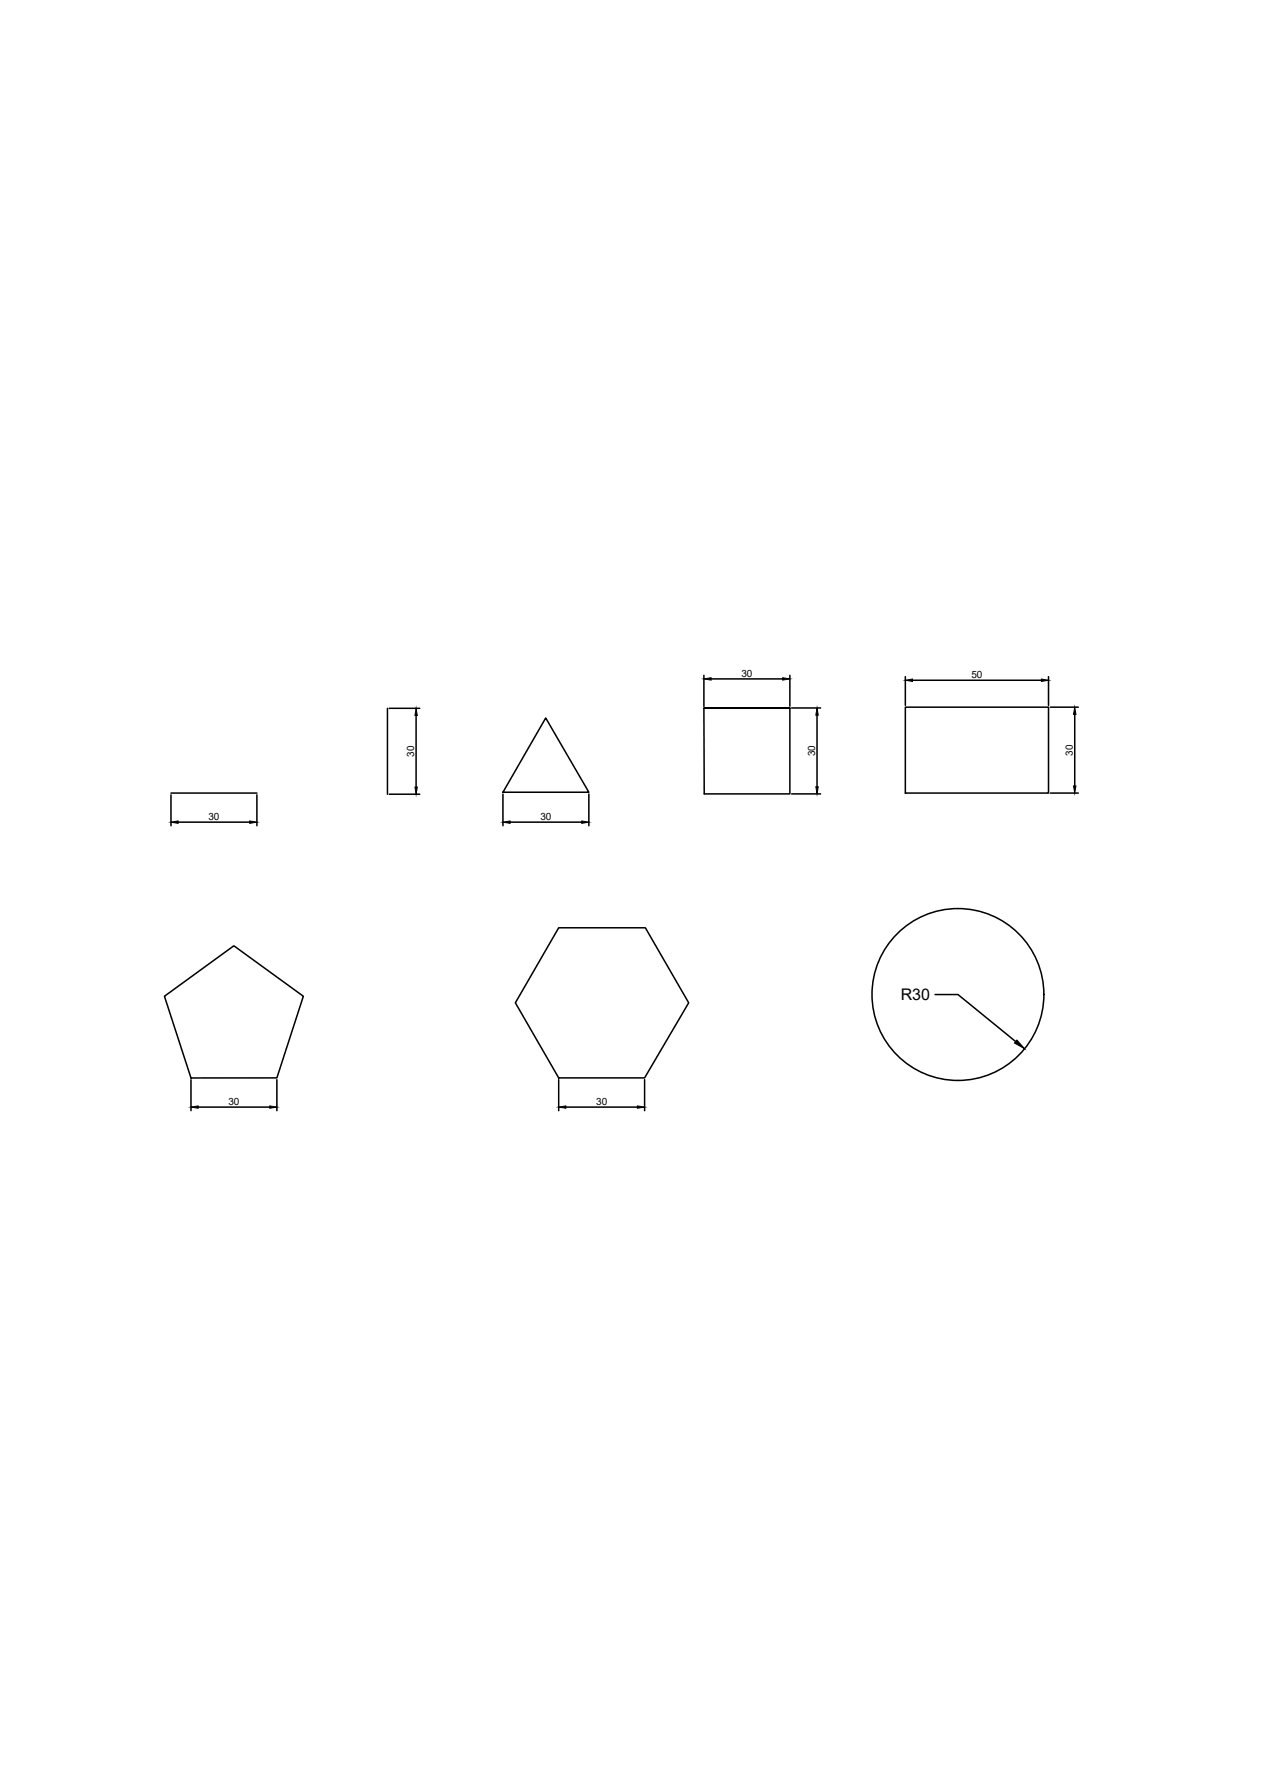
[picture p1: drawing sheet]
<svg xmlns="http://www.w3.org/2000/svg" width="210mm" height="297mm" viewBox="0 0 210 297" stroke-linecap="round" stroke-linejoin="round" font-family="sans-serif">
<defs><g id="words">
<text font-size="2.7" x="149.8" y="166.3">R30</text>
<g font-size="1.7">
<text x="123.3" y="112.6">30</text>
<text x="161.6" y="112.8">50</text>
<text x="68.9" y="125.9" transform="rotate(-90 68.9 125.9)">30</text>
<text x="135.6" y="125.8" transform="rotate(-90 135.6 125.8)">30</text>
<text x="178.4" y="125.7" transform="rotate(-90 178.4 125.7)">30</text>
<text x="34.7" y="136.4">30</text>
<text x="89.9" y="136.4">30</text>
<text x="38" y="183.8">30</text>
<text x="99.1" y="183.8">30</text>
</g>
</g></defs>
<!-- layer: 0 -->
<g fill="none" stroke="#000" stroke-width=".25">
<path d="M64.4 117.8v14.3M64.7 117.8h5.1M69.2 119v11.9M90.8 119.4l7.1 12.4h-14.2zM117.1 112.3v5.2M118.3 112.9h11.9M131.4 117.8v14.2h-14.3v-14.2h14.3h-14.3M131.4 112.3v5.2M131.7 117.8h4.8M135.9 118.9v12M150.6 117.6h23.8v14.3h-23.8zM150.6 112.5v4.8"/>
<path d="M151.8 113.1h21.4M174.4 112.5v4.8M174.7 117.6h4.6M178.8 118.8v11.9M28.4 131.9h14.3M28.4 132.2v5.1M29.6 136.7h11.9M42.7 132.2v5.1M64.7 132.1h5.1M83.7 132.1v5.2M84.9 136.7h11.9M97.9 132.1v5.2"/>
<path d="M131.7 132h4.8M174.7 131.9h4.6M92.9 154.3h14.4l7.2 12.5-7.3 12.5h-14.3l-7.2-12.5zM27.4 165.7l11.5-8.4 11.6 8.4-4.4 13.6h-14.3zM31.8 179.6v5.1M46.1 179.6v5.1M92.9 179.6v5.1M107.2 179.6v5.1M155.5 165.4h3.8l9.6 7.8M33 184.1h11.9M94.1 184.1h11.9"/>
<circle cx="159.3" cy="165.4" r="14.3"/>
</g>
<g fill="#000" stroke="#000" stroke-width=".17">
<path d="M69.2 117.8l.2 1.2h-.4zM117.1 112.9l1.2-.2v.4zM130.2 112.7l1.2 .2-1.2 .2zM135.9 117.8l.2 1.1h-.4zM150.6 113.1l1.2-.2v.4zM173.2 112.9l1.2 .2-1.2 .2zM178.8 117.6l.2 1.2h-.4zM28.4 136.7l1.2-.2v.4zM41.5 136.5l1.2 .2-1.2 .2zM69 130.9h.4l-.2 1.2zM83.7 136.7l1.2-.2v.4zM96.8 136.5l1.1 .2-1.1 .2z"/>
<path d="M135.7 130.9h.4l-.2 1.1zM178.6 130.7h.4l-.2 1.2zM169.1 173l1.3 1.4-1.7-.9zM31.8 184.1l1.2-.2v.4zM44.9 183.9l1.2 .2-1.2 .2zM92.9 184.1l1.2-.2v.4zM106 183.9l1.2 .2-1.2 .2z"/>
</g>
<use href="#words"/>
</svg>
